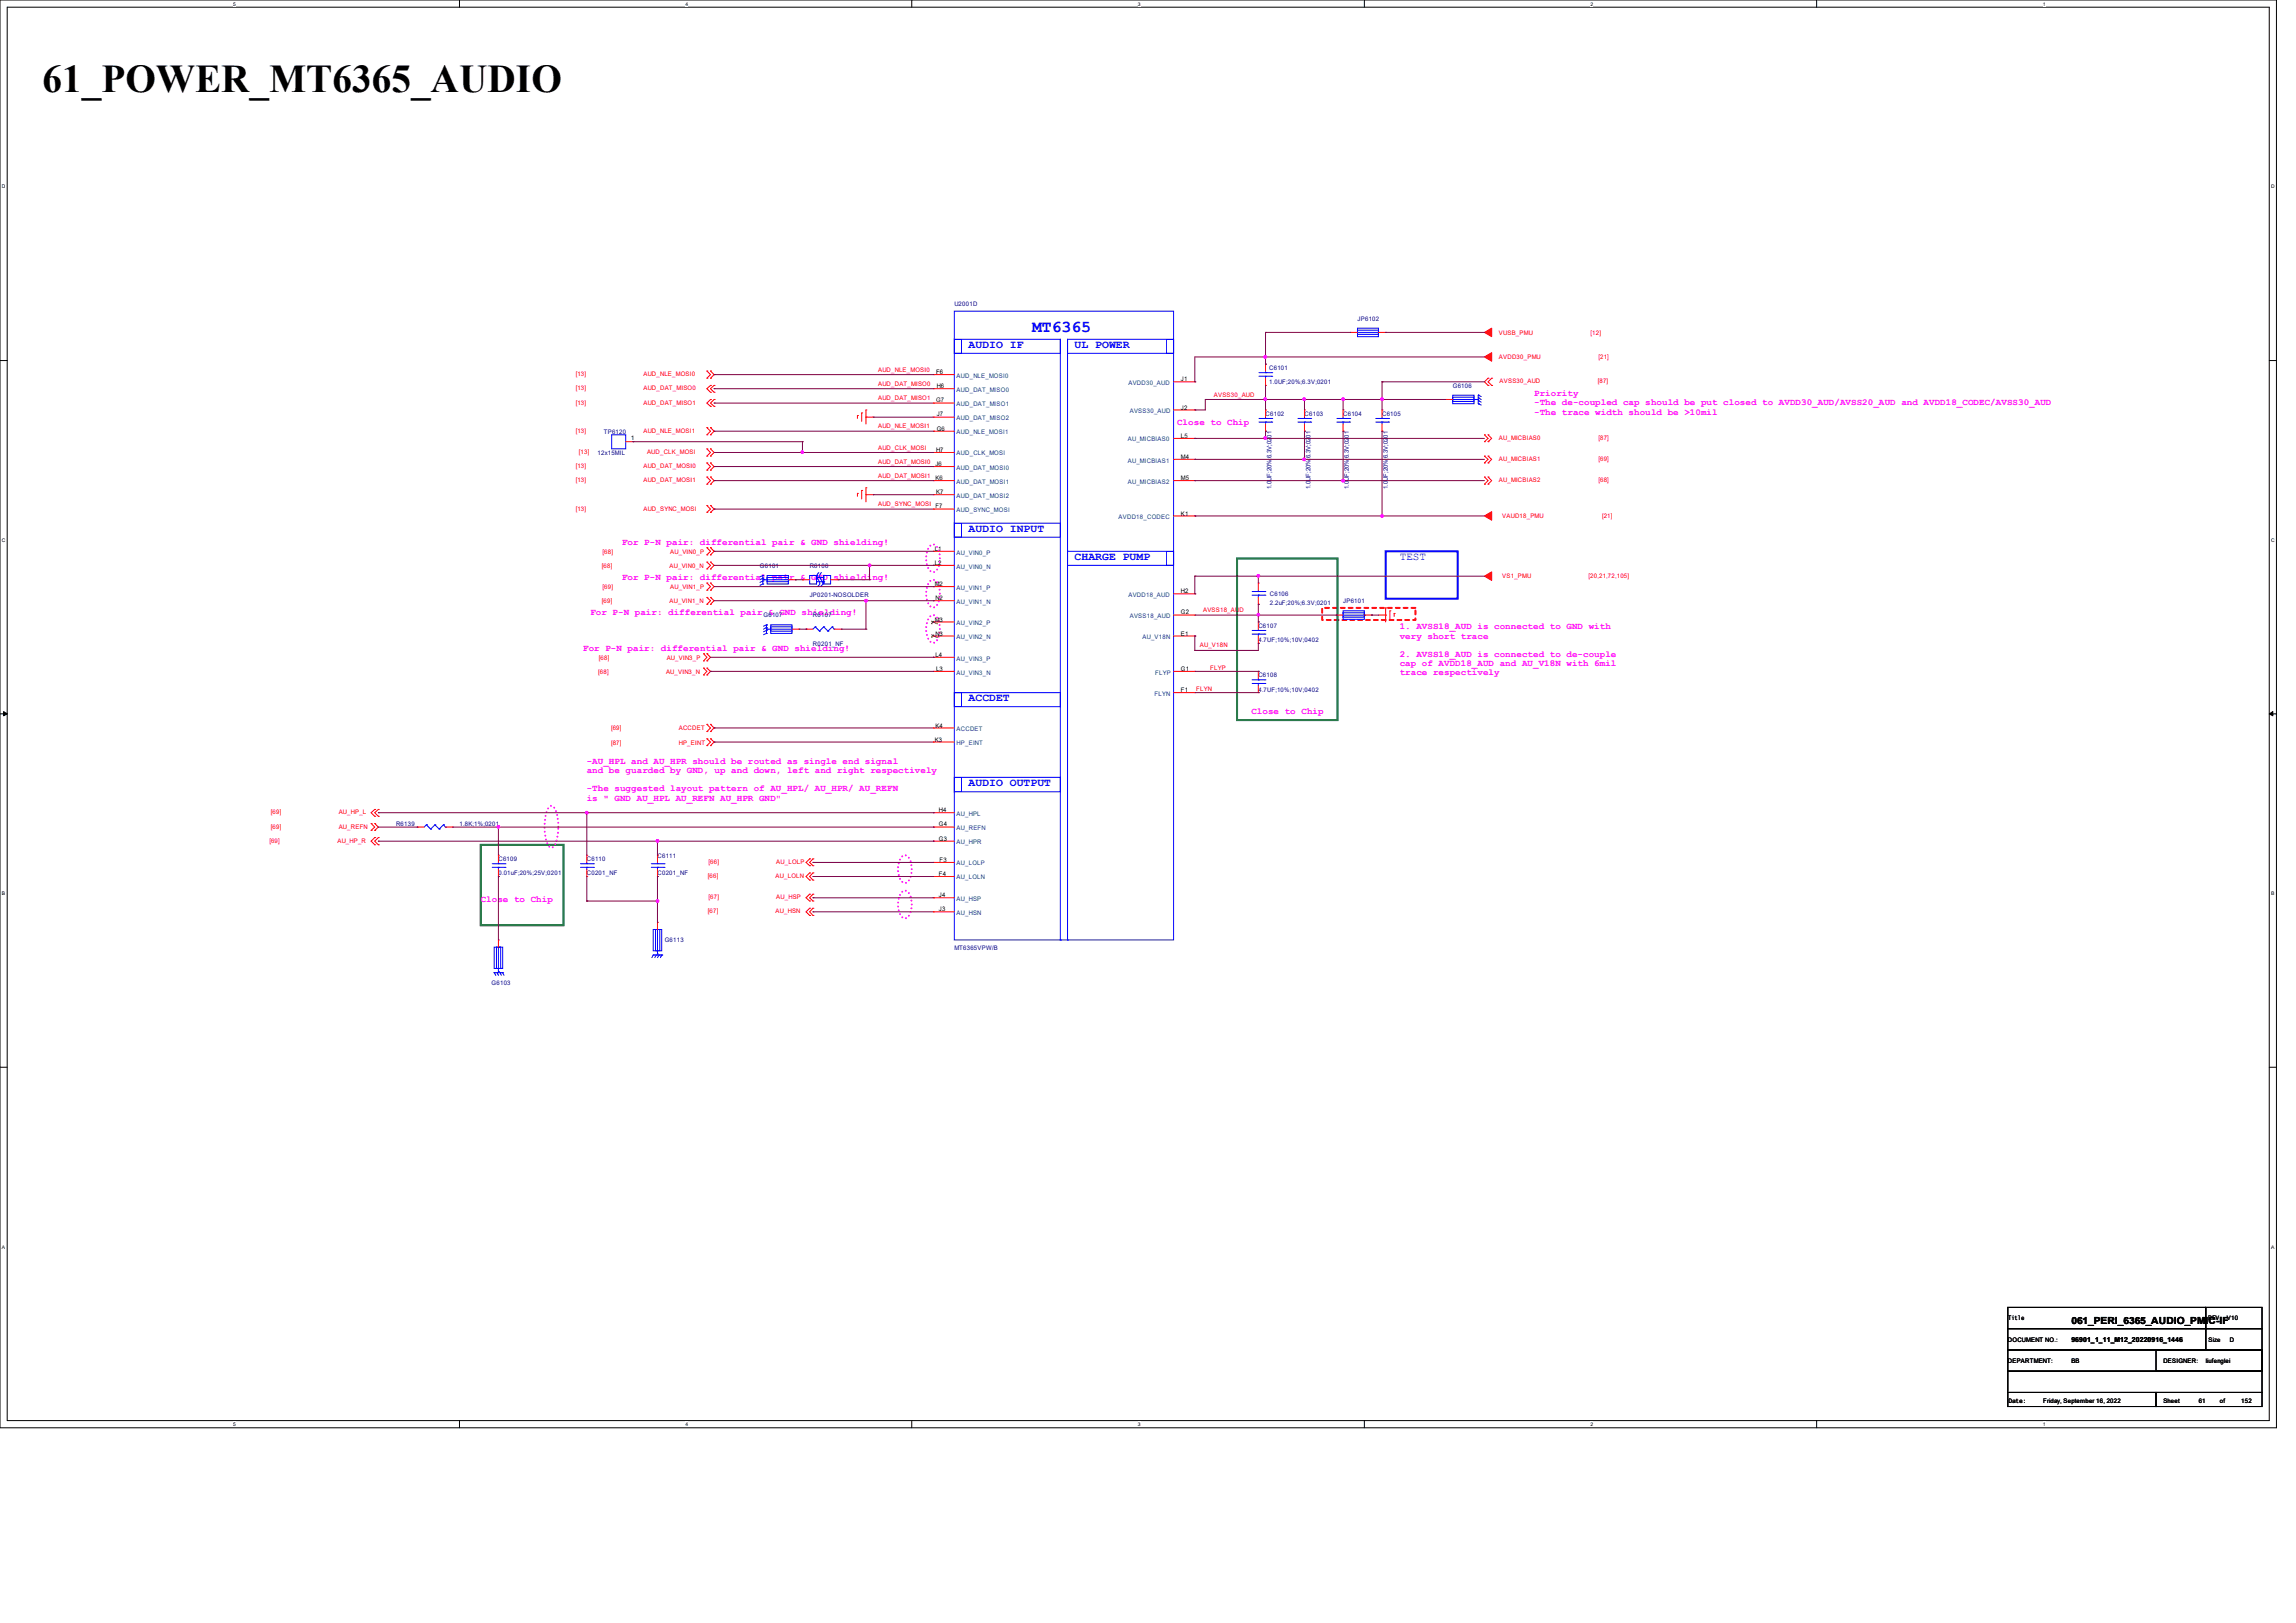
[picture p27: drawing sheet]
<svg xmlns="http://www.w3.org/2000/svg" width="297mm" height="210mm" viewBox="0 0 297 210" stroke-linecap="round" stroke-linejoin="round" font-family="sans-serif">
<defs><g id="words">
<text font-size="5.1" x="5.5" y="11.9">61_POWER_MT6365_AUDIO</text>
<text font-size="2.2" fill="#00f" x="133.5" y="42.9">MT6365</text>
<g font-size="1.4" fill="#00f">
<text x="125.3" y="45">AUDIO IF</text>
<text x="139" y="45">UL POWER</text>
<text x="125.3" y="68.8">AUDIO INPUT</text>
<text x="139" y="72.5">CHARGE PUMP</text>
<text x="181.1" y="72.5">TEST</text>
<text x="125.3" y="90.8">ACCDET</text>
<text x="125.3" y="101.7">AUDIO OUTPUT</text>
</g>
<text font-size="1.3" x="268" y="171.3">061_PERI_6365_AUDIO_PMIC-IF</text>
<g font-size="1.2" fill="#f0f">
<text x="198.5" y="51.3">Priority</text>
<text x="198.5" y="52.5">-The de-coupled cap should be put closed to AVDD30_AUD/AVSS20_AUD and AVDD18_CODEC/AVSS30_AUD</text>
<text x="198.5" y="53.6">-The trace width should be &gt;10mil</text>
<text x="152.3" y="54.9">Close to Chip</text>
<text x="80.5" y="70.5">For P-N pair: differential pair &amp; GND shielding!</text>
<text x="80.5" y="75.1">For P-N pair: differential pair &amp; GND shielding!</text>
<text x="76.4" y="79.6">For P-N pair: differential pair &amp; GND shielding!</text>
<text x="181.1" y="81.4">1. AVSS18_AUD is connected to GND with</text>
<text x="181.1" y="82.6">very short trace</text>
<text x="75.4" y="84.2">For P-N pair: differential pair &amp; GND shielding!</text>
<text x="181.1" y="85">2. AVSS18_AUD is connected to de-couple</text>
<text x="181.1" y="86.2">cap of AVDD18_AUD and AU_V18N with 6mil</text>
<text x="181.1" y="87.4">trace respectively</text>
<text x="161.9" y="92.4">Close to Chip</text>
<text x="75.9" y="98.8">-AU_HPL and AU_HPR should be routed as single end signal</text>
<text x="75.9" y="100">and be guarded by GND, up and down, left and right respectively</text>
<text x="75.9" y="102.4">-The suggested layout pattern of AU_HPL/ AU_HPR/ AU_REFN</text>
<text x="75.9" y="103.6">is &quot; GND AU_HPL AU_REFN AU_HPR GND&quot;</text>
<text x="62.2" y="116.7">Close to Chip</text>
</g>
<text font-size=".9" x="268" y="173.7">96901_1_11_M12_20220916_1446</text>
<g font-size=".8" fill="#000080">
<text x="123.5" y="39.6">U2001D</text>
<text x="175.6" y="41.5">JP6102</text>
<text x="164.2" y="47.9">C6101</text>
<text x="163.7" y="53.8">C6102</text>
<text x="164.2" y="49.7">1.0UF;20%;6.3V;0201</text>
<text x="168.8" y="53.8">C6103</text>
<text x="173.7" y="53.8">C6104</text>
<text x="178.8" y="53.8">C6105</text>
<text x="187.9" y="50.2">G6106</text>
<text x="77.3" y="58.8">12x15MIL</text>
<text x="78.1" y="56.1">TP6120</text>
<text x="164.5" y="63.3" transform="rotate(-90 164.5 63.3)">1.0UF;20%;6.3V;0201</text>
<text x="169.5" y="63.3" transform="rotate(-90 169.5 63.3)">1.0UF;20%;6.3V;0201</text>
<text x="174.5" y="63.3" transform="rotate(-90 174.5 63.3)">1.0UF;20%;6.3V;0201</text>
<text x="179.5" y="63.3" transform="rotate(-90 179.5 63.3)">1.0UF;20%;6.3V;0201</text>
<text x="98.3" y="73.5">G6101</text>
<text x="104.7" y="73.5">R6106</text>
<text x="104.7" y="77.2">JP0201-NOSOLDER</text>
<text x="164.3" y="77.1">C6106</text>
<text x="98.8" y="79.9">G6107</text>
<text x="105.2" y="79.9">R6107</text>
<text x="105.2" y="83.6">R0201_NF</text>
<text x="162.8" y="81.2">C6107</text>
<text x="162.8" y="83.1">4.7UF;10%;10V;0402</text>
<text x="164.3" y="78.2">2.2uF;20%;6.3V;0201</text>
<text x="173.7" y="78.1">JP6101</text>
<text x="162.8" y="87.6">C6108</text>
<text x="162.8" y="89.5">4.7UF;10%;10V;0402</text>
<text x="51.2" y="106.8">R6139</text>
<text x="59.4" y="106.8">1.8K;1%;0201</text>
<text x="64.5" y="111.4">C6109</text>
<text x="64.5" y="113.2">0.01uF;20%;25V;0201</text>
<text x="75.9" y="111.4">C6110</text>
<text x="75.9" y="113.2">C0201_NF</text>
<text x="85.1" y="111">C6111</text>
<text x="85.1" y="113.2">C0201_NF</text>
<text x="86" y="121.9">G6113</text>
<text x="123.5" y="122.9">MT6365VPW/B</text>
<text x="63.6" y="127.5">G6103</text>
</g>
<g font-size=".8" fill="#f00">
<text x="193.9" y="43.3">VUSB_PMU</text>
<text x="193.9" y="46.5">AVDD30_PMU</text>
<text x="205.8" y="43.3">[12]</text>
<text x="206.8" y="46.5">[21]</text>
<text x="74.5" y="48.7">[13]</text>
<text x="74.5" y="52.4">[13]</text>
<text x="74.5" y="50.5">[13]</text>
<text x="83.2" y="48.7">AUD_NLE_MOSI0</text>
<text x="83.2" y="52.4">AUD_DAT_MISO1</text>
<text x="83.2" y="50.5">AUD_DAT_MISO0</text>
<text x="113.6" y="48.1">AUD_NLE_MOSI0</text>
<text x="113.6" y="49.9">AUD_DAT_MISO0</text>
<text x="113.6" y="51.8">AUD_DAT_MISO1</text>
<text x="157" y="51.3">AVSS30_AUD</text>
<text x="194" y="49.6">AVSS30_AUD</text>
<text x="206.7" y="49.6">[87]</text>
<text x="74.5" y="56">[13]</text>
<text x="74.9" y="58.8">[13]</text>
<text x="83.2" y="56">AUD_NLE_MOSI1</text>
<text x="83.7" y="58.8">AUD_CLK_MOSI</text>
<text x="113.6" y="55.4">AUD_NLE_MOSI1</text>
<text x="113.6" y="60">AUD_DAT_MOSI0</text>
<text x="113.6" y="58.2">AUD_CLK_MOSI</text>
<text x="193.9" y="56.9">AU_MICBIAS0</text>
<text x="193.9" y="59.6">AU_MICBIAS1</text>
<text x="206.8" y="56.9">[87]</text>
<text x="206.8" y="59.6">[69]</text>
<text x="74.5" y="60.6">[13]</text>
<text x="74.5" y="62.4">[13]</text>
<text x="83.2" y="60.6">AUD_DAT_MOSI0</text>
<text x="83.2" y="62.4">AUD_DAT_MOSI1</text>
<text x="113.6" y="65.5">AUD_SYNC_MOSI</text>
<text x="113.6" y="61.8">AUD_DAT_MOSI1</text>
<text x="193.9" y="62.4">AU_MICBIAS2</text>
<text x="206.8" y="62.4">[68]</text>
<text x="74.5" y="66.1">[13]</text>
<text x="77.9" y="71.6">[68]</text>
<text x="83.2" y="66.1">AUD_SYNC_MOSI</text>
<text x="86.7" y="71.6">AU_VIN0_P</text>
<text x="194.3" y="67.1">VAUD18_PMU</text>
<text x="207.2" y="67.1">[21]</text>
<text x="77.9" y="73.5">[68]</text>
<text x="77.9" y="76.2">[69]</text>
<text x="86.6" y="73.5">AU_VIN0_N</text>
<text x="86.7" y="76.2">AU_VIN1_P</text>
<text x="194.3" y="74.8">VS1_PMU</text>
<text x="205.5" y="74.8">[20,21,72,105]</text>
<text x="77.9" y="78.1">[69]</text>
<text x="86.6" y="78.1">AU_VIN1_N</text>
<text x="155.2" y="83.8">AU_V18N</text>
<text x="155.6" y="79.2">AVSS18_AUD</text>
<text x="77.4" y="87.2">[68]</text>
<text x="77.5" y="85.3">[68]</text>
<text x="86.2" y="87.2">AU_VIN3_N</text>
<text x="86.2" y="85.3">AU_VIN3_P</text>
<text x="154.7" y="89.5">FLYN</text>
<text x="156.6" y="86.7">FLYP</text>
<text x="79" y="94.5">[69]</text>
<text x="87.8" y="94.5">ACCDET</text>
<text x="79" y="96.4">[87]</text>
<text x="87.8" y="96.4">HP_EINT</text>
<text x="35.1" y="107.3">[69]</text>
<text x="35.1" y="105.4">[69]</text>
<text x="43.8" y="107.3">AU_REFN</text>
<text x="43.8" y="105.4">AU_HP_L</text>
<text x="34.8" y="109.1">[69]</text>
<text x="43.6" y="109.1">AU_HP_R</text>
<text x="91.6" y="113.6">[66]</text>
<text x="91.7" y="111.8">[66]</text>
<text x="100.3" y="113.6">AU_LOLN</text>
<text x="100.4" y="111.8">AU_LOLP</text>
<text x="91.6" y="118.2">[67]</text>
<text x="91.7" y="116.4">[67]</text>
<text x="100.3" y="118.2">AU_HSN</text>
<text x="100.4" y="116.4">AU_HSP</text>
</g>
<g font-size=".8">
<text x="121.1" y="52.1">G7</text>
<text x="121.1" y="48.4">F6</text>
<text x="121.2" y="50.2">H6</text>
<text x="121.2" y="53.8">J7</text>
<text x="152.7" y="49.3">J1</text>
<text x="152.7" y="53">J2</text>
<text x="81.6" y="56.9">1</text>
<text x="121.1" y="58.5">H7</text>
<text x="121.2" y="55.8">G6</text>
<text x="152.7" y="56.6">L5</text>
<text x="152.7" y="59.4">M4</text>
<text x="121" y="62.1">K6</text>
<text x="121" y="60.3">J6</text>
<text x="121" y="65.8">F7</text>
<text x="121.1" y="64">K7</text>
<text x="152.7" y="62.1">M5</text>
<text x="120.9" y="71.3">L1</text>
<text x="152.7" y="66.7">K1</text>
<text x="120.9" y="75.9">M2</text>
<text x="120.9" y="73.1">L2</text>
<text x="121" y="77.7">N2</text>
<text x="152.7" y="76.8">H2</text>
<text x="120.9" y="80.4">M3</text>
<text x="121" y="82.3">N3</text>
<text x="152.7" y="82.3">E1</text>
<text x="152.7" y="79.5">G2</text>
<text x="121" y="85">L4</text>
<text x="121.1" y="86.8">L3</text>
<text x="152.7" y="86.8">G1</text>
<text x="152.7" y="89.6">F1</text>
<text x="120.9" y="96">K3</text>
<text x="121" y="94.1">K4</text>
<text x="121.5" y="105.1">H4</text>
<text x="121.5" y="106.9">G4</text>
<text x="121.5" y="108.8">G3</text>
<text x="121.5" y="113.3">F4</text>
<text x="121.5" y="111.5">F3</text>
<text x="121.5" y="116.1">J4</text>
<text x="121.5" y="117.9">J3</text>
<text x="259.7" y="173.6">DOCUMENT NO.:</text>
<text x="259.8" y="170.9">Title</text>
<text x="285.7" y="170.9">REV: V10</text>
<text x="285.7" y="173.6">Size</text>
<text x="288.4" y="173.6">D</text>
<text x="259.7" y="176.4">DEPARTMENT:</text>
<text x="267.9" y="176.4">BB</text>
<text x="279.8" y="176.4">DESIGNER:</text>
<text x="285.3" y="176.4">liufenglei</text>
<text x="259.8" y="181.5">Date:</text>
<text x="264.3" y="181.5">Friday, September 16, 2022</text>
<text x="279.8" y="181.5">Sheet</text>
<text x="284.4" y="181.5">61</text>
<text x="287.2" y="181.5">of</text>
<text x="289.9" y="181.5">152</text>
</g>
<g font-size=".8" fill="#004080">
<text x="123.7" y="50.7">AUD_DAT_MISO0</text>
<text x="123.7" y="52.5">AUD_DAT_MISO1</text>
<text x="123.7" y="48.9">AUD_NLE_MOSI0</text>
<text x="146" y="49.8">AVDD30_AUD</text>
<text x="146.1" y="53.5">AVSS30_AUD</text>
<text x="123.7" y="58.9">AUD_CLK_MOSI</text>
<text x="123.7" y="56.2">AUD_NLE_MOSI1</text>
<text x="123.7" y="54.4">AUD_DAT_MISO2</text>
<text x="145.9" y="57.1">AU_MICBIAS0</text>
<text x="145.9" y="59.9">AU_MICBIAS1</text>
<text x="123.7" y="62.6">AUD_DAT_MOSI1</text>
<text x="123.7" y="60.7">AUD_DAT_MOSI0</text>
<text x="123.7" y="64.4">AUD_DAT_MOSI2</text>
<text x="145.9" y="62.6">AU_MICBIAS2</text>
<text x="123.7" y="66.3">AUD_SYNC_MOSI</text>
<text x="123.7" y="71.8">AU_VIN0_P</text>
<text x="144.7" y="67.2">AVDD18_CODEC</text>
<text x="123.7" y="76.3">AU_VIN1_P</text>
<text x="123.7" y="73.6">AU_VIN0_N</text>
<text x="146" y="77.2">AVDD18_AUD</text>
<text x="123.7" y="80.9">AU_VIN2_P</text>
<text x="123.7" y="78.1">AU_VIN1_N</text>
<text x="123.7" y="82.7">AU_VIN2_N</text>
<text x="146.1" y="80">AVSS18_AUD</text>
<text x="147.8" y="82.7">AU_V18N</text>
<text x="123.7" y="85.5">AU_VIN3_P</text>
<text x="123.7" y="87.3">AU_VIN3_N</text>
<text x="149.4" y="87.3">FLYP</text>
<text x="123.7" y="94.6">ACCDET</text>
<text x="149.4" y="90">FLYN</text>
<text x="123.7" y="96.4">HP_EINT</text>
<text x="123.7" y="105.6">AU_HPL</text>
<text x="123.7" y="107.4">AU_REFN</text>
<text x="123.7" y="109.2">AU_HPR</text>
<text x="123.7" y="112">AU_LOLP</text>
<text x="123.7" y="113.8">AU_LOLN</text>
<text x="123.7" y="116.5">AU_HSP</text>
<text x="123.7" y="118.4">AU_HSN</text>
</g>
<g font-size=".6">
<text x="30.2" y=".7">5</text>
<text x="88.7" y=".7">4</text>
<text x="147.2" y=".7">3</text>
<text x="205.7" y=".7">2</text>
<text x="264.2" y=".7">1</text>
<text x=".3" y="24.4">D</text>
<text x="293.8" y="24.4">D</text>
<text x=".3" y="70.1">C</text>
<text x="293.8" y="70.1">C</text>
<text x=".3" y="115.8">B</text>
<text x="293.8" y="115.8">B</text>
<text x=".3" y="161.5">A</text>
<text x="293.8" y="161.5">A</text>
<text x="30.2" y="184.5">5</text>
<text x="88.7" y="184.5">4</text>
<text x="147.2" y="184.5">3</text>
<text x="205.7" y="184.5">2</text>
<text x="264.2" y="184.5">1</text>
</g>
</g></defs>
<path d="M0 0h294.5v184.7h-294.5zM.9 .9h292.6v182.9h-292.6z" fill="none" stroke="#000" stroke-width=".13"/>
<g fill="#fff">
<path d="M30.2 .1h.3v.7h-.3z"/>
<path d="M30.2 183.9h.3v.8h-.3z"/>
</g>
<path d="M59.4 0v.9M59.4 183.8v.9" fill="none" stroke="#000" stroke-width=".13"/>
<g fill="#fff">
<path d="M88.7 .1h.3v.7h-.3z"/>
<path d="M88.7 183.9h.3v.8h-.3z"/>
</g>
<path d="M117.9 0v.9M117.9 183.8v.9" fill="none" stroke="#000" stroke-width=".13"/>
<g fill="#fff">
<path d="M147.2 .1h.3v.7h-.3z"/>
<path d="M147.2 183.9h.3v.8h-.3z"/>
</g>
<path d="M176.5 0v.9M176.5 183.8v.9" fill="none" stroke="#000" stroke-width=".13"/>
<g fill="#fff">
<path d="M205.7 .1h.4v.7h-.4z"/>
<path d="M205.7 183.9h.4v.8h-.4z"/>
</g>
<path d="M235 0v.9M235 183.8v.9" fill="none" stroke="#000" stroke-width=".13"/>
<g fill="#fff">
<path d="M264.2 .1h.4v.7h-.4z"/>
<path d="M264.2 183.9h.4v.8h-.4z"/>
<path d="M.3 23.8h.4v.7h-.4z"/>
<path d="M293.8 23.8h.5v.7h-.5z"/>
<path d="M.3 69.5h.4v.7h-.4z"/>
<path d="M293.8 69.5h.5v.7h-.5z"/>
</g>
<path d="M0 46.7h.9M293.5 46.7h1" fill="none" stroke="#000" stroke-width=".13"/>
<g fill="#fff">
<path d="M.3 115.2h.4v.8h-.4z"/>
<path d="M293.8 115.2h.4v.8h-.4z"/>
</g>
<path d="M0 92.4h.9M293.5 92.4h1" fill="none" stroke="#000" stroke-width=".13"/>
<path d="M.5 92.1l.4 .3-.4 .2zM293.5 92.4l.5-.3v.5z" fill="#000" stroke="#000" stroke-width=".13"/>
<g fill="#fff">
<path d="M.3 161h.3v.7h-.3z"/>
<path d="M293.8 161h.4v.7h-.4z"/>
</g>
<path d="M0 138.1h.9M293.5 138.1h1M259.7 169.2h25.6v2.7h-25.6zM259.7 171.9h25.6v2.8h-25.6zM259.7 177.4h32.9v2.8h-32.9zM259.7 174.7h32.9v2.7h-32.9zM278.9 174.7h13.7v2.7h-13.7zM285.3 169.2h7.3v2.7h-7.3zM285.3 171.9h7.3v2.8h-7.3zM259.7 180.2h19.2v1.8h-19.2zM278.9 180.2h13.7v1.8h-13.7z" fill="none" stroke="#000" stroke-width=".13"/>
<path d="M160 72.3h13v20.9h-13zM62.2 109.3h10.7v10.4h-10.7z" fill="none" stroke="#008000" stroke-width=".25"/>
<path d="M171 78.7h12.1v1.5h-12.1z" fill="none" stroke="#f00" stroke-width=".25" stroke-dasharray=".5 .5"/>
<path d="M179.2 71.3h9.4v6.2h-9.4z" fill="none" stroke="#00f" stroke-width=".25"/>
<path d="M120.4 70.5l.3-.1a1.25 1.25 0 0 1 .8 1.3 2.65 2.65 0 0 1-.5 2.2l-.3 .1a1.25 1.25 0 0 1-.9-1.2 2.65 2.65 0 0 1 .6-2.3zM120.4 75.1l.3-.1a1.25 1.25 0 0 1 .8 1.2 2.65 2.65 0 0 1-.5 2.3l-.3 .1a1.25 1.25 0 0 1-.9-1.2 2.65 2.65 0 0 1 .6-2.3zM120.4 79.7l.3-.1a1.25 1.25 0 0 1 .8 1.2 2.65 2.65 0 0 1-.5 2.3l-.3 .1a1.25 1.25 0 0 1-.9-1.2 2.65 2.65 0 0 1 .6-2.3zM71.1 104.4l.2-.1a1.44 1.44 0 0 1 .8 1.3 6.5 6.5 0 0 1-.3 3.7l-.2 .3-.3 .1a1.44 1.44 0 0 1-.7-1.4 6.5 6.5 0 0 1 .3-3.7zM116.8 115.3l.3-.1a1.25 1.25 0 0 1 .8 1.3 2.65 2.65 0 0 1-.6 2.2l-.2 .1a1.25 1.25 0 0 1-.9-1.2 2.65 2.65 0 0 1 .6-2.3zM116.8 110.8l.3-.1a1.25 1.25 0 0 1 .8 1.2 2.65 2.65 0 0 1-.6 2.3l-.2 .1a1.25 1.25 0 0 1-.9-1.3 2.65 2.65 0 0 1 .6-2.2z" fill="none" stroke="#f0f" stroke-width=".25" stroke-dasharray="0 .5"/>
<g fill="none" stroke="#f00" stroke-width=".13">
<path d="M80.9 57.1h1M81.9 57.1h.1M91.4 48h.1M91.4 48.9h.1M91.4 58.1h.1M91.4 59h.1M91.4 59.9h.1M91.4 55.3h.1M91.4 56.3h.1M91.4 48l.5 .5-.5 .4M91.4 58.1l.5 .4-.5 .5M91.4 59.9l.5 .5-.5 .4"/>
<path d="M91.4 55.3l.5 .5-.5 .5M91.9 48.9h.1M91.9 48h.1M91.9 59h.1M91.9 58.1h.1M91.9 59.9h.1M91.9 56.3h.1M91.9 55.3h.1M91.9 51.7h.1M91.9 52.6h.1M91.9 49.9h.1M91.9 50.8h.1"/>
<path d="M91.9 48l.5 .5-.5 .4M91.9 58.1l.5 .4-.5 .5M91.9 59.9l.5 .5-.5 .4M91.9 55.3l.5 .5-.5 .5M91.9 51.7l-.5 .5 .5 .4M91.9 49.9l-.5 .4 .5 .5M92.4 51.7h.1M92.4 52.6h.1M92.4 49.9h.1M92.4 50.8h.1M92.4 51.7l-.5 .5 .5 .4M92.4 49.9l-.5 .4 .5 .5"/>
<path d="M110.9 53.8h.1M110.9 53.8v.3M111.5 53.4h.1M111.5 53.4v1.1M112 54h.1M112 53h.1M112 53v1.9M112 54h.9M120.7 50.3h.1M120.7 58.5h.1M120.7 52.2h.1M120.7 48.5h.1"/>
<path d="M120.7 55.8h.1M120.7 54h.1M120.7 54h2.7M120.7 50.3h2.7M120.7 58.5h2.7M120.7 52.2h2.7M120.7 48.5h2.7M120.7 55.8h2.7M151.8 49.4h2.8M151.8 53h2.8M151.8 56.7h2.8M151.8 59.4h2.8"/>
<path d="M154.6 49.4h.1M154.6 53h.1M154.6 56.7h.1M154.6 59.4h.1M163.7 47.1h.1M163.7 49.9h.1M163.7 53h.1M163.7 55.8h.1M163.7 47.1v.9M163.7 48.9v1M163.7 53v1M163.7 54.9v.9"/>
<path d="M168.7 53h.1M168.7 55.8h.1M168.7 53v1M168.7 54.9v.9M173.7 53h.1M173.7 55.8h.1M173.7 53v1M173.7 54.9v.9M174.7 43h.1M174.7 43h.9M178.3 43h.9M178.8 53h.1"/>
<path d="M178.8 55.8h.1M178.8 53v1M178.8 54.9v.9M179.2 43h.1M187 51.7h.1M187 51.7h.9M192 57.1h.1M192 56.3h.1M192 59.9h.1M192 59h.1M192 56.3l.5 .4-.5 .4M192 59l.5 .4-.5 .5"/>
<path d="M192.5 57.1h.1M192.5 56.3h.1M192.5 59.9h.1M192.5 59h.1M192.5 49.9h.1M192.5 48.9h.1M192.5 56.3l.5 .4-.5 .4M192.5 59l.5 .4-.5 .5M192.5 48.9l-.5 .5 .5 .5M193 48.9h.1M193 49.9h.1M193 48.9l-.5 .5 .5 .5"/>
<path d="M91.4 65.4h.1M91.4 66.3h.1M91.4 60.8h.1M91.4 61.7h.1M91.4 62.7h.1M91.4 76.4h.1M91.4 75.4h.1M91.4 78.2h.1M91.4 77.3h.1M91.4 71.8h.1M91.4 70.9h.1M91.4 73.6h.1"/>
<path d="M91.4 72.7h.1M91.4 65.4l.5 .5-.5 .4M91.4 61.7l.5 .5-.5 .5M91.4 75.4l.5 .5-.5 .5M91.4 77.3l.5 .4-.5 .5M91.4 70.9l.5 .4-.5 .5M91.4 72.7l.5 .5-.5 .4M91.9 66.3h.1M91.9 65.4h.1M91.9 60.8h.1M91.9 62.7h.1M91.9 61.7h.1"/>
<path d="M91.9 75.4h.1M91.9 76.4h.1M91.9 77.3h.1M91.9 78.2h.1M91.9 70.9h.1M91.9 71.8h.1M91.9 72.7h.1M91.9 73.6h.1M91.9 65.4l.5 .5-.5 .4M91.9 61.7l.5 .5-.5 .5M91.9 75.4l.5 .5-.5 .5M91.9 77.3l.5 .4-.5 .5"/>
<path d="M91.9 70.9l.5 .4-.5 .5M91.9 72.7l.5 .5-.5 .4M102 75h.9M102.9 75h.1M103.8 75h.1M103.8 75h.9M107.4 75h1M108.4 75h.1M110.9 63.8h.1M110.9 63.8v.4M111.5 63.5h.1M111.5 63.5v1.1"/>
<path d="M112 64h.1M112 63.1h.1M112 64h.9M112 63.1v1.8M120.7 62.2h.1M120.7 60.4h.1M120.7 65.9h.1M120.7 75.9h.1M120.7 71.3h.1M120.7 77.7h.1M120.7 73.2h.1M120.7 64h.1"/>
<path d="M120.7 64h2.7M120.7 62.2h2.7M120.7 60.4h2.7M120.7 65.9h2.7M120.7 75.9h2.7M120.7 71.3h2.7M120.7 77.7h2.7M120.7 73.2h2.7M151.8 79.6h2.8M151.8 62.2h2.8M151.8 76.8h2.8M151.8 66.8h2.8"/>
<path d="M154.6 76.8h.1M154.6 79.6h.1M154.6 62.2h.1M154.6 66.8h.1M162.8 75.4h.1M162.8 78.2h.1M162.8 75.4v1M162.8 77.3v.9M172.8 79.6h.1M172.8 79.6h.9M176.5 79.6h.9M177.4 79.6h.1"/>
<path d="M178.3 79.6h.9M179.2 79.6h.1M179.2 78.7h.1M179.2 78.7v1.8M179.8 79h.1M179.8 79v1.1M180.3 79.4h.1M180.3 79.4v.4M192 62.7h.1M192 61.7h.1M192 61.7l.5 .5-.5 .5M192.5 62.7h.1"/>
<path d="M192.5 61.7h.1M192.5 61.7l.5 .5-.5 .5M91 85.5h.1M91 84.6h.1M91 87.3h.1M91 86.4h.1M91 84.6l.4 .4-.4 .5M91 86.4l.4 .5-.4 .4M91.4 84.6h.1M91.4 85.5h.1M91.4 86.4h.1M91.4 87.3h.1"/>
<path d="M91.4 94.7h.1M91.4 93.7h.1M91.4 96.5h.1M91.4 95.6h.1M91.4 84.6l.5 .4-.5 .5M91.4 86.4l.5 .5-.5 .4M91.4 93.7l.5 .5-.5 .5M91.4 95.6l.5 .4-.5 .5M91.9 93.7h.1M91.9 94.7h.1M91.9 95.6h.1M91.9 96.5h.1"/>
<path d="M91.9 93.7l.5 .5-.5 .5M91.9 95.6l.5 .4-.5 .5M102.4 81.4h.9M103.3 81.4h.1M104.3 81.4h.1M104.3 81.4h.9M107.9 81.4h.9M108.8 81.4h.1M120.7 80.5h.1M120.7 82.3h.1M120.7 96h.1M120.7 94.2h.1"/>
<path d="M120.7 85h.1M120.7 86.9h.1M120.7 80.5h2.7M120.7 82.3h2.7M120.7 96h2.7M120.7 94.2h2.7M120.7 86.9h2.7M120.7 85h2.7M151.8 82.3h2.8M151.8 86.9h2.8M151.8 89.6h2.8M154.6 82.3h.1"/>
<path d="M154.6 86.9h.1M154.6 89.6h.1M162.8 80.5h.1M162.8 83.2h.1M162.8 86.9h.1M162.8 89.6h.1M162.8 80.5v.9M162.8 82.3v.9M162.8 86.9v.9M162.8 88.7v.9M48 107.4h.1M48 106.6h.1"/>
<path d="M48 106.6l.5 .4-.5 .4M48.5 106.6h.1M48.5 107.4h.1M48.5 109.3h.1M48.5 108.4h.1M48.5 105.6h.1M48.5 104.7h.1M48.5 106.6l.4 .4-.4 .4M48.5 108.4l-.5 .4 .5 .5M48.5 104.7l-.5 .5 .5 .4M48.9 109.3h.1M48.9 108.4h.1"/>
<path d="M48.9 105.6h.1M48.9 104.7h.1M48.9 108.4l-.4 .4 .4 .5M48.9 104.7l-.4 .5 .4 .4M54 107h.1M54 107h.9M57.6 107h.9M58.5 107h.1M64.5 110.7h.1M64.5 113.4h.1M64.5 110.7v.9M64.5 112.5v.9"/>
<path d="M75.9 110.7h.1M75.9 113.4h.1M75.9 110.7v.9M75.9 112.5v.9M85 110.7h.1M85 113.4h.1M85 119.3h.1M85 110.7v.9M85 112.5v.9M85 119.3v1M104.7 116.6h.1M104.7 115.7h.1"/>
<path d="M104.7 118.4h.1M104.7 117.5h.1M104.7 112h.1M104.7 111.1h.1M104.7 113.9h.1M104.7 112.9h.1M104.7 115.7l-.4 .5 .4 .4M104.7 117.5l-.4 .5 .4 .4M104.7 111.1l-.4 .5 .4 .4M104.7 112.9l-.4 .5 .4 .5M105.2 116.6h.1M105.2 115.7h.1"/>
<path d="M105.2 118.4h.1M105.2 117.5h.1M105.2 112h.1M105.2 111.1h.1M105.2 113.9h.1M105.2 112.9h.1M105.2 115.7l-.5 .5 .5 .4M105.2 117.5l-.5 .5 .5 .4M105.2 111.1l-.5 .5 .5 .4M105.2 112.9l-.5 .5 .5 .5M120.7 105.2h.1M120.7 108.8h.1"/>
<path d="M120.7 107h.1M120.7 111.6h.1M120.7 113.4h.1M120.7 116.2h.1M120.7 118h.1M120.7 105.2h2.7M120.7 108.8h2.7M120.7 107h2.7M120.7 111.6h2.7M120.7 113.4h2.7M120.7 116.2h2.7M120.7 118h2.7"/>
<path d="M64.5 121.6h.1M64.5 121.6v1"/>
</g>
<g fill="#f00" stroke="#f00" stroke-width=".13">
<path d="M192 43l1-.5v1.1z" fill-rule="evenodd"/>
<path d="M192 46.2l1-.6v1.1z" fill-rule="evenodd"/>
<path d="M192 66.8l1-.6v1.1z" fill-rule="evenodd"/>
<path d="M192 74.5l1-.5v1.1z" fill-rule="evenodd"/>
</g>
<g fill="none" stroke="#00f" stroke-width=".13">
<path d="M79.1 56.3h1.8v1.8h-1.8zM123.4 43.9h13.8v1.8h-13.8zM123.4 43.9h1v1.8h-1zM123.4 40.3h28.4v81.3h-28.4zM137.2 43.9v77.7M138.1 43.9h13.7v1.8h-13.7zM138.1 43.9v77.7M150.9 43.9h.9v1.8h-.9zM162.9 48.7h1.6M162.9 48.2h1.6M162.9 54.6h1.6M162.9 54.1h1.6"/>
<path d="M163.7 48.2h.1M163.7 48.7h.1M163.7 54.1h.1M163.7 54.6h.1M163.7 48v.2M163.7 48.7v.2M163.7 54v.1M163.7 54.6v.3M164.5 48.7h.1M164.5 48.2h.1M164.5 54.6h.1M164.5 54.1h.1"/>
<path d="M167.9 54.6h1.6M167.9 54.1h1.6M168.7 54.1h.1M168.7 54.6h.1M168.7 54v.1M168.7 54.6v.3M169.5 54.6h.1M169.5 54.1h.1M172.9 54.6h1.7M172.9 54.1h1.7M173.7 54.1h.1M173.7 54.6h.1"/>
<path d="M173.7 54v.1M173.7 54.6v.3M174.6 54.6h.1M174.6 54.1h.1M175.6 42.7h2.7v.6h-2.7zM175.6 42.5h2.7v1.1h-2.7zM175.6 43h2.7M178 54.6h1.6M178 54.1h1.6M178.3 43h.1M178.8 54.1h.1M178.8 54.6h.1"/>
<path d="M178.8 54v.1M178.8 54.6v.3M179.6 54.6h.1M179.6 54.1h.1M187.9 51.4h2.8v.5h-2.8zM187.9 51.1h2.8v1.1h-2.8zM187.9 51.7h.1M187.9 51.7h3.2M191.1 51.7h.1M191.2 51.1h.1M191.2 51.5h.1M191.2 51.9h.1"/>
<path d="M191.2 52.2h.1M191.2 51.1v1.1M191.2 51.1l.4 .2M191.2 51.5l.4 .2M191.2 51.9l.4 .1M191.2 52.2l.4 .2M98.7 74.5h.1M98.7 74.8h.1M98.7 75.2h.1M98.7 75.6h.1M98.7 74.5v1.1M98.7 74.5l-.4 .1"/>
<path d="M98.7 74.8l-.4 .2M98.7 75.2l-.4 .2M98.7 75.6l-.4 .1M98.8 75h.1M98.8 75h3.2M99.2 74.7h2.8v.6h-2.8zM99.2 74.5h2.8v1.1h-2.8zM102 75h.1M104.7 74.5h.9v1.1h-.9zM105.6 74.7h1v.6h-1zM105.6 75.3h.1M105.6 74.5h.1"/>
<path d="M105.6 74.5v.2M105.6 75.3v.3M105.9 74.1a.73 .73 0 0 0 0 1.1l.1 .2v.3l-.3 .2M106.3 74.1l-.3 .3 .1 .4 .3 .5v.3l-.3 .3M106.6 74.5h.8v1.1h-.8zM106.6 75.3h.1M106.6 74.5h.1M106.6 74.5v.2M106.6 75.3v.3M123.4 67.7h1v1.8h-1zM123.4 67.7h13.8v1.8h-13.8zM138.1 71.3h13.7v1.9h-13.7z"/>
<path d="M150.9 71.3h.9v1.9h-.9zM162 77h1.6M162 76.5h1.6M162.8 76.5h.1M162.8 77h.1M162.8 76.4v.1M162.8 77v.3M163.6 77h.1M163.6 76.5h.1M173.7 79.3h2.8v.5h-2.8zM173.7 79h2.8v1.1h-2.8zM173.7 79.6h2.8"/>
<path d="M176.5 79.6h.1M99.1 80.9h.1M99.1 81.2h.1M99.1 81.6h.1M99.1 82h.1M99.1 80.9v1.1M99.1 80.9l-.3 .1M99.1 81.2l-.3 .2M99.1 81.6l-.3 .1M99.1 82l-.3 .1M99.2 81.4h.1M99.2 81.4h3.2"/>
<path d="M99.7 81.1h2.7v.6h-2.7zM99.7 80.9h2.7v1.1h-2.7zM102.4 81.4h.1M105.5 81.1h.1M105.5 81.1l-.3 .3M105.5 81.1l.5 .6M106 81.7h.1M106.6 81.1h.1M106.6 81.1l-.6 .6M106.6 81.1l.5 .6M107.1 81.7h.1M107.7 81.1h.1"/>
<path d="M107.7 81.1l-.6 .6M107.7 81.1l.2 .3M107.9 81.4h.1M123.4 89.6h1v1.8h-1zM123.4 89.6h13.8v1.8h-13.8zM162 82h1.6M162 81.6h1.6M162 88.4h1.6M162 88h1.6M162.8 81.6h.1M162.8 82h.1M162.8 88h.1"/>
<path d="M162.8 88.4h.1M162.8 81.4v.2M162.8 82v.3M162.8 87.8v.2M162.8 88.4v.3M163.6 82h.1M163.6 81.6h.1M163.6 88.4h.1M163.6 88h.1M55.2 106.7h.1M55.2 106.7l-.3 .3M55.2 106.7l.5 .6"/>
<path d="M55.7 107.3h.1M56.3 106.7h.1M56.3 106.7l-.6 .6M56.3 106.7l.5 .6M56.8 107.3h.1M57.4 106.7h.1M57.4 106.7l-.6 .6M57.4 106.7l.2 .3M57.6 107h.1M63.7 112.2h1.6M63.7 111.8h1.6M64.5 111.8h.1"/>
<path d="M64.5 112.2h.1M64.5 111.6v.2M64.5 112.2v.3M65.3 112.2h.1M65.3 111.8h.1M75.1 112.2h1.7M75.1 111.8h1.7M75.9 111.8h.1M75.9 112.2h.1M75.9 111.6v.2M75.9 112.2v.3M76.8 112.2h.1"/>
<path d="M76.8 111.8h.1M84.2 112.2h1.7M84.2 111.8h1.7M85 111.8h.1M85 112.2h.1M85 111.6v.2M85 112.2v.3M85.9 112.2h.1M85.9 111.8h.1M123.4 100.6h1v1.8h-1zM123.4 100.6h13.8v1.8h-13.8zM63.9 122.6h1.1v2.7h-1.1z"/>
<path d="M63.9 125.9h.1M63.9 125.9h1.1M63.9 125.9l.2 .3M64.2 122.6h.6v2.7h-.6zM64.3 125.9h.1M64.3 125.9l.2 .3M64.5 122.6h.1M64.5 125.7h.1M64.5 122.6v3.1M64.7 125.9h.1M64.7 125.9l.2 .3M65 125.9h.1"/>
<path d="M65 125.9l.2 .3M84.5 120.3h1.1v2.7h-1.1zM84.5 123.6h.1M84.5 123.6h1.1M84.5 123.6l-.2 .3M84.8 120.3h.5v2.7h-.5zM84.9 123.6h.1M84.9 123.6l-.2 .3M85 120.3h.1M85 123.4h.1M85 120.3v3.1M85.3 123.6h.1"/>
<path d="M85.3 123.6l-.3 .3M85.6 123.6h.1M85.6 123.6l-.2 .3M137.2 121.6h.1M138.1 121.6h.1"/>
</g>
<path d="M120.5 80.7h.1M120.5 82.5h.1M120.5 80.4l.7 .3M120.5 82.1l.7 .4M120.8 80.4l-.3 .3M120.8 82.1l-.3 .4M121.2 80.7h.1M121.2 82.5h.1" fill="none" stroke="#804000" stroke-width=".13"/>
<g fill="none" stroke="#800040" stroke-width=".13">
<path d="M81.9 57.1h.1M81.9 57.1h21.9M92.4 48.5h.1M92.4 50.3h.1M92.4 52.2h.1M92.4 55.8h.1M92.4 48.5h28.3M92.4 50.3h28.3M92.4 52.2h28.3M92.4 55.8h28.3M92.4 58.5h28.3M103.8 58.5h.1"/>
<path d="M103.8 57.1h.1M103.8 57.1v1.4M112.9 54h.1M112.9 54h7.8M154.6 59.4h.1M154.6 56.7h.1M154.6 53h.1M154.6 49.4h.1M154.6 56.7h37.4M154.6 59.4h37.4M155.9 51.7h.1M155.9 51.7h31.1"/>
<path d="M155.9 51.7v1.3h-1.3M163.7 51.7h.1M163.7 55.8h.1M163.7 56.7h.1M163.7 46.2h.1M163.7 43h.1M163.7 47.1h.1M163.7 43v4.1M163.7 49.9v3.1M163.7 55.8v.9M163.7 43h11M168.7 51.7h.1"/>
<path d="M168.7 55.8h.1M168.7 59.4h.1M168.7 51.7v1.3M168.7 55.8v3.6M173.7 51.7h.1M173.7 55.8h.1M173.7 51.7v1.3M173.7 55.8v6.4M178.8 55.8h.1M178.8 51.7h.1M178.8 49.4h.1M178.8 49.4v3.6"/>
<path d="M178.8 55.8v11M178.8 49.4h13.2M179.2 43h.1M179.2 43h12.8M192 46.2h-37.4v3.2M92.4 65.9h.1M92.4 60.4h.1M92.4 62.2h.1M92.4 71.3h.1M92.4 65.9h28.3M92.4 77.7h28.3M92.4 75.9h28.3"/>
<path d="M92.4 62.2h28.3M92.4 60.4h28.3M92.4 71.3h28.3M92.4 73.2h28.3M102.9 75h.1M102.9 75h.9M108.4 75h4.1M112 77.7h.1M112 77.7v3.7M112.5 73.2h.1M112.5 75h.1M112.5 73.2v1.8"/>
<path d="M112.9 64h.1M112.9 64h7.8M120.7 75.9h.1M120.7 77.7h.1M120.7 73.2h.1M154.6 62.2h.1M154.6 74.5h.1M154.6 66.8h.1M154.6 76.8h.1M154.6 62.2h37.4M154.6 66.8h37.4M154.6 79.6h18.2"/>
<path d="M154.6 74.5h37.4M154.6 74.5v2.3M162.8 74.5h.1M162.8 79.6h.1M162.8 78.2h.1M162.8 74.5v.9M162.8 78.2v2.3M172.8 79.6h.1M173.7 62.2h.1M177.4 79.6h.1M177.4 79.6h.9M178.8 66.8h.1"/>
<path d="M91.9 86.9h.1M91.9 86.9h28.8M91.9 85h28.8M92.4 94.2h.1M92.4 96h.1M92.4 94.2h28.3M92.4 96h28.3M103.3 81.4h1M104.3 81.4h.1M108.8 81.4h3.2M112 81.4h.1M120.7 85h.1"/>
<path d="M154.6 84.2h.1M154.6 82.3h.1M154.6 86.9h8.2M154.6 89.6h8.2M154.6 82.3v1.9M162.8 86.9h.1M162.8 89.6h.1M162.8 83.2h.1M162.8 80.5h.1M162.8 83.2v1h-8.2M48.9 105.2h.1M48.9 108.8h.1"/>
<path d="M48.9 105.2h71.8M48.9 107h5.1M48.9 108.8h71.8M54 107h.1M58.5 107h62.2M64.5 107h.1M64.5 113.4h.1M64.5 107v3.7M64.5 113.4v8.2M75.9 105.2h.1M75.9 116.6h.1M75.9 105.2v5.5"/>
<path d="M75.9 113.4v3.2M75.9 116.6h9.1M85 108.8h.1M85 113.4h.1M85 116.6h.1M85 108.8v1.9M85 113.4v5.9M105.2 116.2h.1M105.2 118h.1M105.2 111.6h.1M105.2 113.4h.1M105.2 116.2h15.5"/>
<path d="M105.2 118h15.5M105.2 111.6h15.5M105.2 113.4h15.5M120.7 107h.1M120.7 105.2h.1M120.7 108.8h.1"/>
</g>
<g fill="#f0f" stroke="#f0f" stroke-width=".13">
<circle cx="112" cy="77.7" r=".17"/>
<circle cx="173.7" cy="62.2" r=".17"/>
<circle cx="178.8" cy="66.8" r=".17"/>
<circle cx="168.7" cy="51.6" r=".17"/>
<circle cx="163.7" cy="51.6" r=".17"/>
<circle cx="163.7" cy="56.7" r=".17"/>
<circle cx="168.7" cy="59.4" r=".17"/>
<circle cx="162.8" cy="79.5" r=".17"/>
<circle cx="75.9" cy="105.2" r=".17"/>
<circle cx="64.5" cy="107" r=".17"/>
<circle cx="85" cy="108.8" r=".17"/>
<circle cx="162.8" cy="74.5" r=".17"/>
<circle cx="112.5" cy="73.2" r=".17"/>
<circle cx="173.7" cy="51.6" r=".17"/>
<circle cx="178.8" cy="51.6" r=".17"/>
<circle cx="103.8" cy="58.5" r=".16"/>
<circle cx="163.7" cy="46.2" r=".17"/>
<circle cx="85" cy="116.6" r=".17"/>
</g>
<use href="#words"/>
</svg>
